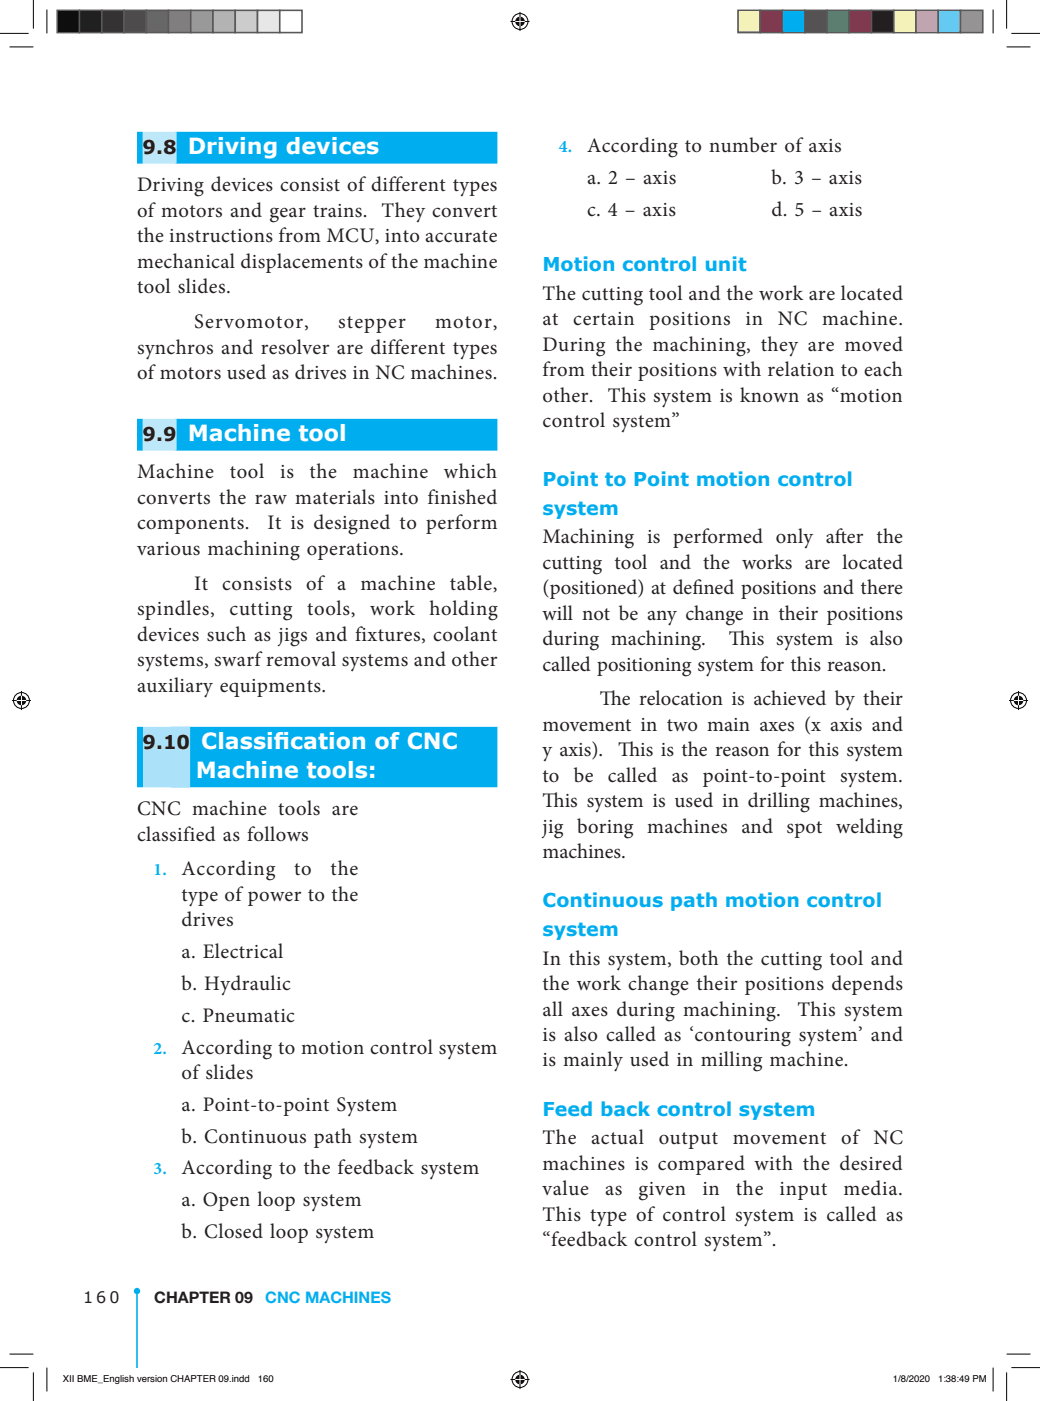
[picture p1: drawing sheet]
<svg xmlns="http://www.w3.org/2000/svg" width="231mm" height="311mm" viewBox="0 0 231 311" stroke-linecap="round" stroke-linejoin="round" font-family="sans-serif">
<defs><g id="words">
<g font-size="4.9" fill="#fff">
<text x="41.7" y="34.2">Driving devices</text>
<text x="41.7" y="97.9">Machine tool</text>
<text x="44.7" y="166.2">Classif</text>
<text x="60.8" y="166.2">ication of CNC</text>
<text x="43.4" y="172.5">Machine tools:</text>
</g>
<g font-size="4.6" fill="#231f20">
<text x="130.3" y="33.7">According to number of axis</text>
<text x="130.3" y="40.8">a. 2 – axis</text>
<text x="171.2" y="40.8">b. 3 – axis</text>
<text x="30.4" y="42.5">Driving devices consist of different types</text>
<text x="130.3" y="47.9">c. 4 – axis</text>
<text x="171.2" y="47.9">d. 5 – axis</text>
<text x="30.4" y="48.1">of motors and gear trains. They convert</text>
<text x="30.4" y="53.8">the instructions from MCU, into accurate</text>
<text x="30.4" y="59.4">mechanical displacements of the machine</text>
<text x="30.4" y="65.1">tool slides.</text>
<text x="120.4" y="66.6">The cutting tool and the work are located</text>
<text x="43.1" y="72.8">Servomotor,</text>
<text x="75" y="72.8">stepper</text>
<text x="96.5" y="72.8">motor,</text>
<text x="120.4" y="72.2">at</text>
<text x="120.4" y="77.8">During the machining, they are moved</text>
<text x="127.2" y="72.2">certain</text>
<text x="144.2" y="72.2">positions</text>
<text x="165.5" y="72.2">in</text>
<text x="172.6" y="72.2">NC</text>
<text x="182.5" y="72.2">machine.</text>
<text x="30.4" y="78.5">synchros and resolver are different types</text>
<text x="120.4" y="83.5">from their positions with relation to each</text>
<text x="30.4" y="84.1">of motors used as drives in NC machines.</text>
<text x="120.4" y="89.1">other. This system is known as “motion</text>
<text x="120.4" y="94.8">control system”</text>
<text x="30.4" y="106.2">Machine</text>
<text x="51" y="106.2">tool</text>
<text x="62.2" y="106.2">is</text>
<text x="68.7" y="106.2">the</text>
<text x="78.3" y="106.2">machine</text>
<text x="98.5" y="106.2">which</text>
<text x="30.4" y="111.8">converts the raw materials into finished</text>
<text x="30.4" y="117.4">components.</text>
<text x="59.4" y="117.4">It is designed to perform</text>
<text x="30.4" y="123.1">various machining operations.</text>
<text x="120.4" y="120.5">Machining is performed only af</text>
<text x="185.3" y="120.5">ter the</text>
<text x="43.1" y="130.8">It consists of a machine table,</text>
<text x="120.4" y="126.2">cutting tool and the works are located</text>
<text x="120.4" y="131.8">(positioned) at def</text>
<text x="153.7" y="131.8">ined positions and there</text>
<text x="30.4" y="136.5">spindles,</text>
<text x="51" y="136.5">cutting</text>
<text x="68.2" y="136.5">tools,</text>
<text x="82.1" y="136.5">work holding</text>
<text x="120.4" y="137.5">will not be any change in their positions</text>
<text x="30.4" y="142.1">devices such as jigs and fixtures, coolant</text>
<text x="120.4" y="143.1">during machining.</text>
<text x="161.8" y="143.1">T</text>
<text x="161.8" y="143.1">his system is also</text>
<text x="30.4" y="147.8">systems, swarf removal systems and other</text>
<text x="120.4" y="148.8">called positioning system for this reason.</text>
<text x="30.4" y="153.4">auxiliary equipments.</text>
<text x="133.1" y="156.5">T</text>
<text x="133.1" y="156.5">he relocation is achieved by their</text>
<text x="120.4" y="162.2">movement in two main axes (x axis and</text>
<text x="120.4" y="167.8">y axis).</text>
<text x="137.2" y="167.8">T</text>
<text x="137.2" y="167.8">his is the reason for this system</text>
<text x="120.4" y="173.4">to be called as point-to-point system.</text>
<text x="120.4" y="179.1">T</text>
<text x="120.4" y="179.1">his system is used in drilling machines,</text>
<text x="30.4" y="180.8">CNC machine tools are</text>
<text x="120.4" y="184.7">jig boring machines and spot welding</text>
<text x="30.4" y="186.5">classified as follows</text>
<text x="120.4" y="190.4">machines.</text>
<text x="40.3" y="194.2">According</text>
<text x="65.3" y="194.2">to</text>
<text x="73.4" y="194.2">the</text>
<text x="40.3" y="199.9">type of power to the</text>
<text x="40.3" y="205.5">drives</text>
<text x="40.3" y="212.6">a. Electrical</text>
<text x="120.4" y="214">In this system, both the cutting tool and</text>
<text x="40.3" y="219.6">b. Hydraulic</text>
<text x="120.4" y="219.7">the work change their positions depends</text>
<text x="40.3" y="226.7">c. Pneumatic</text>
<text x="120.4" y="225.3">all axes during machining.</text>
<text x="177" y="225.3">This system</text>
<text x="40.3" y="233.7">According to motion control system</text>
<text x="120.4" y="230.9">is also called as ‘contouring system’ and</text>
<text x="40.3" y="239.4">of slides</text>
<text x="120.4" y="236.6">is mainly used in milling machine.</text>
<text x="40.3" y="246.4">a. Point-to-point System</text>
<text x="40.3" y="253.5">b. Continuous path system</text>
<text x="120.4" y="253.9">The</text>
<text x="131.2" y="253.9">actual</text>
<text x="146.2" y="253.9">output</text>
<text x="162.6" y="253.9">movement</text>
<text x="186.7" y="253.9">of NC</text>
<text x="40.3" y="260.6">According to the feedback system</text>
<text x="120.4" y="259.5">machines is compared with the desired</text>
<text x="40.3" y="267.6">a. Open loop system</text>
<text x="120.4" y="265.2">value</text>
<text x="134.3" y="265.2">as</text>
<text x="141.7" y="265.2">given</text>
<text x="155.9" y="265.2">in</text>
<text x="163.3" y="265.2">the</text>
<text x="173" y="265.2">input</text>
<text x="187.2" y="265.2">media.</text>
<text x="40.3" y="274.7">b. Closed loop system</text>
<text x="120.4" y="270.8">This type of control system is called as</text>
<text x="120.4" y="276.5">“feedback control system”.</text>
</g>
<g font-size="4.2" fill="#231f20">
<text x="31.6" y="34.2">9.8</text>
<text x="31.6" y="97.9">9.9</text>
<text x="31.6" y="166.2">9.10</text>
</g>
<g font-size="4.2" fill="#00aeef">
<text x="120.4" y="60.2">Motion control unit</text>
<text x="120.4" y="107.8">Point to Point motion control</text>
<text x="120.4" y="114.2">system</text>
<text x="120.4" y="201.3">Continuous path motion control</text>
<text x="120.4" y="207.7">system</text>
<text x="120.4" y="247.5">Feed back control system</text>
</g>
<g font-size="3.9" fill="#00b3ef">
<text x="124" y="33.7">4.</text>
<text x="34" y="194.2">1.</text>
<text x="34" y="233.7">2.</text>
<text x="34" y="260.6">3.</text>
</g>
<g font-size="3.5" fill="#231f20">
<text x="18.4" y="289.2">1 6 0</text>
<text x="34.2" y="289">CHAPTER 09</text>
</g>
<text font-size="3.5" fill="#00aeef" x="58.9" y="289">CNC MACHINES</text>
<g font-size="2.1">
<text x="13.9" y="306.6">XII BME_English version CHAPTER 09.indd</text>
<text x="57.2" y="306.6">160</text>
<text x="198.2" y="306.6">1/8/2020</text>
<text x="208.2" y="306.6">1:38:49 PM</text>
</g>
</g></defs>
<path d="M30.4 286.4v17.1" fill="none" stroke="#00aeef" stroke-width=".35"/>
<circle cx="30.4" cy="286.4" r=".71" fill="#00aeef"/>
<path d="M30.4 32.8h1.3M38.9 32.8h71.5M30.4 96.5h1.3M38.9 96.5h71.5" fill="none" stroke="#00aeef" stroke-width="7.1" stroke-linecap="butt"/>
<path d="M31.6 32.8h7.6M31.6 96.5h7.6" fill="none" stroke="#bce6fa" stroke-width="7.1" stroke-linecap="butt"/>
<path d="M30.4 168h1.3M37.9 168h72.5" fill="none" stroke="#00aeef" stroke-width="13.4" stroke-linecap="butt"/>
<path d="M31.6 168h10.6" fill="none" stroke="#aae0f9" stroke-width="13.4" stroke-linecap="butt"/>
<g fill="none" stroke="#fff" stroke-width=".44">
<path d="M7.4 0v6.3M223.4 0v6.3M0 7.4h6.3M2.1 10.4h5.3M10.4 2.1v5.3M113.3 4.8h4.2M115.4 2.6v4.3M220.4 2.1v5.3M223.4 10.4h5.3M224.5 7.4h6.3M2.6 155.4h4.3M4.8 153.3v4.2"/>
<path d="M223.9 155.4h4.3M226.1 153.3v4.2M0 303.4h6.3M2.1 300.4h5.3M7.4 304.5v6.3M10.4 303.4v5.3M113.3 306.1h4.2M115.4 303.9v4.3M220.4 303.4v5.3M223.4 300.4h5.3M223.4 304.5v6.3M224.5 303.4h6.3"/>
<circle cx="115.4" cy="4.8" r="1.76"/>
<circle cx="115.4" cy="4.8" r="1.06"/>
<circle cx="4.8" cy="155.4" r="1.76"/>
<circle cx="4.8" cy="155.4" r="1.06"/>
<circle cx="226.1" cy="155.4" r="1.76"/>
<circle cx="226.1" cy="155.4" r="1.06"/>
<circle cx="115.4" cy="306.1" r="1.76"/>
<circle cx="115.4" cy="306.1" r="1.06"/>
</g>
<g fill="none" stroke="#000" stroke-width=".22">
<path d="M7.4 0v6.3M223.4 0v6.3M0 7.4h6.3M2.1 10.4h5.3M10.4 2.1v5.3M113.3 4.8h4.2M115.4 2.6v4.3M220.4 2.1v5.3M223.4 10.4h5.3M224.5 7.4h6.3M2.6 155.4h4.3M4.8 153.3v4.2"/>
<path d="M223.9 155.4h4.3M226.1 153.3v4.2M0 303.4h6.3M2.1 300.4h5.3M7.4 304.5v6.3M10.4 303.4v5.3M113.3 306.1h4.2M115.4 303.9v4.3M220.4 303.4v5.3M223.4 300.4h5.3M223.4 304.5v6.3M224.5 303.4h6.3"/>
<circle cx="115.4" cy="4.8" r="1.76"/>
<circle cx="4.8" cy="155.4" r="1.76"/>
<circle cx="226.1" cy="155.4" r="1.76"/>
<circle cx="115.4" cy="306.1" r="1.76"/>
</g>
<g fill="#000">
<path d="M12.7 2.3h4.9v4.9h-4.9z"/>
<circle cx="115.4" cy="4.8" r="1.06"/>
<circle cx="4.8" cy="155.4" r="1.06"/>
<circle cx="226.1" cy="155.4" r="1.06"/>
<circle cx="115.4" cy="306.1" r="1.06"/>
</g>
<path d="M114.3 4.8h2.2M115.4 3.7v2.1M3.7 155.4h2.1M4.8 154.3v2.2M225 155.4h2.1M226.1 154.3v2.2M114.3 306.1h2.2M115.4 305v2.1" fill="none" stroke="#fff" stroke-width=".22"/>
<path d="M12.7 2.3h4.9v4.9h-4.9z" fill="none" stroke="#595959" stroke-width=".35"/>
<path d="M17.6 2.3h5v4.9h-5z" fill="#1a1a1a"/>
<path d="M17.6 2.3h5v4.9h-5z" fill="none" stroke="#595959" stroke-width=".35"/>
<path d="M22.6 2.3h4.9v4.9h-4.9z" fill="#333"/>
<path d="M22.6 2.3h4.9v4.9h-4.9z" fill="none" stroke="#595959" stroke-width=".35"/>
<path d="M27.5 2.3h5v4.9h-5z" fill="#4d4d4d"/>
<path d="M27.5 2.3h5v4.9h-5z" fill="none" stroke="#595959" stroke-width=".35"/>
<path d="M32.5 2.3h4.9v4.9h-4.9z" fill="#666"/>
<path d="M32.5 2.3h4.9v4.9h-4.9z" fill="none" stroke="#595959" stroke-width=".35"/>
<path d="M37.4 2.3h4.9v4.9h-4.9z" fill="#808080"/>
<path d="M37.4 2.3h4.9v4.9h-4.9z" fill="none" stroke="#595959" stroke-width=".35"/>
<path d="M42.3 2.3h5v4.9h-5z" fill="#999"/>
<path d="M42.3 2.3h5v4.9h-5z" fill="none" stroke="#595959" stroke-width=".35"/>
<path d="M47.3 2.3h4.9v4.9h-4.9z" fill="#b3b3b3"/>
<path d="M47.3 2.3h4.9v4.9h-4.9z" fill="none" stroke="#595959" stroke-width=".35"/>
<path d="M52.2 2.3h5v4.9h-5z" fill="#ccc"/>
<path d="M52.2 2.3h5v4.9h-5z" fill="none" stroke="#595959" stroke-width=".35"/>
<path d="M57.2 2.3h4.9v4.9h-4.9z" fill="#e6e6e6"/>
<path d="M57.2 2.3h4.9v4.9h-4.9z" fill="none" stroke="#595959" stroke-width=".35"/>
<path d="M62.1 2.3h4.9v4.9h-4.9z" fill="#fff"/>
<path d="M62.1 2.3h4.9v4.9h-4.9z" fill="none" stroke="#595959" stroke-width=".35"/>
<path d="M163.8 2.3h4.9v4.9h-4.9z" fill="#fff101"/>
<path d="M163.8 2.3h4.9v4.9h-4.9z" fill="none" stroke="#595959" stroke-width=".35"/>
<path d="M168.7 2.3h5v4.9h-5z" fill="#ed028c"/>
<path d="M168.7 2.3h5v4.9h-5z" fill="none" stroke="#595959" stroke-width=".35"/>
<path d="M173.7 2.3h4.9v4.9h-4.9z" fill="#00aeef"/>
<path d="M173.7 2.3h4.9v4.9h-4.9z" fill="none" stroke="#595959" stroke-width=".35"/>
<path d="M178.6 2.3h4.9v4.9h-4.9z" fill="#2e3092"/>
<path d="M178.6 2.3h4.9v4.9h-4.9z" fill="none" stroke="#595959" stroke-width=".35"/>
<path d="M183.5 2.3h5v4.9h-5z" fill="#00a54f"/>
<path d="M183.5 2.3h5v4.9h-5z" fill="none" stroke="#595959" stroke-width=".35"/>
<path d="M188.5 2.3h4.9v4.9h-4.9z" fill="#ee1d23"/>
<path d="M188.5 2.3h4.9v4.9h-4.9z" fill="none" stroke="#595959" stroke-width=".35"/>
<path d="M193.4 2.3h5v4.9h-5z" fill="#231f20"/>
<path d="M193.4 2.3h5v4.9h-5z" fill="none" stroke="#595959" stroke-width=".35"/>
<path d="M198.4 2.3h4.9v4.9h-4.9z" fill="#fff79a"/>
<path d="M198.4 2.3h4.9v4.9h-4.9z" fill="none" stroke="#595959" stroke-width=".35"/>
<path d="M203.3 2.3h4.9v4.9h-4.9z" fill="#f499c2"/>
<path d="M203.3 2.3h4.9v4.9h-4.9z" fill="none" stroke="#595959" stroke-width=".35"/>
<path d="M208.2 2.3h5v4.9h-5z" fill="#6bcff6"/>
<path d="M208.2 2.3h5v4.9h-5z" fill="none" stroke="#595959" stroke-width=".35"/>
<path d="M213.2 2.3h4.9v4.9h-4.9z" fill="#939598"/>
<path d="M213.2 2.3h4.9v4.9h-4.9z" fill="none" stroke="#595959" stroke-width=".35"/>
<g fill="none" stroke="#fff" stroke-width=".22">
<path d="M14 305.1h.3l.4 .5 .3-.5h.3l-.5 .7 .5 .8h-.3l-.4-.6-.4 .6h-.2l.5-.8zM15.6 305.1h.2v1.5h-.2zM16.1 305.1h.3v1.5h-.3zM17.3 305.1h.6a.37 .37 0 0 1 .5 .2 .37 .37 0 0 1-.2 .5 .43 .43 0 0 1 .2 .5 .43 .43 0 0 1-.5 .3h-.6zM17.5 305.2h.3a.25 .25 0 0 1 .4 .3 .25 .25 0 0 1-.4 .2h-.3zM17.5 305.9h.6l.1 .4-.7 .1zM18.7 305.1h.3l.4 1.2 .4-1.2h.3v1.5h-.2v-1.3l-.4 1.3h-.2l-.4-1.3v1.3h-.2zM20.5 305.1h1.1v.2h-.9v.4h.8v.2h-.8v.5h.9v.2h-1.1zM21.7 306.7l1.2 .1zM23.1 305.1h1.1v.2h-.9v.4h.8v.2h-.8v.5h.9v.2h-1.1zM24.4 305.5h.2v.1a.39 .39 0 0 1 .5-.1 .39 .39 0 0 1 .2 .4v.7h-.2v-.7a.27 .27 0 0 0-.3-.3 .27 .27 0 0 0-.2 .4v.6h-.2zM25.7 305.6l.3-.1 .3 .1 .2-.1v1a.48 .48 0 0 1-.4 .5 .48 .48 0 0 1-.5-.3l.6 .2 .1-.5a.52 .52 0 0 1-.7 0 .52 .52 0 0 1 .1-.8z"/>
<path d="M25.9 305.7a.35 .35 0 0 1 .4 .4 .35 .35 0 0 1-.6 .1zM26.8 305.1h.2v1.5h-.2zM27.2 305.5h.2v1.1h-.2zM27.2 305.1h.2v.2h-.2zM27.8 305.5h.5l.2 .3h-.1a.24 .24 0 0 0-.3-.2 .24 .24 0 0 0-.2 .2v.1a.4 .4 0 0 1 .6 .2 .4 .4 0 0 1-.4 .5l-.3-.1-.1-.3h.1a.28 .28 0 0 0 .3 .3 .28 .28 0 0 0 .3-.3h-.1a.46 .46 0 0 1-.4-.2 .46 .46 0 0 1-.1-.5zM28.8 305.1h.2v.5a.39 .39 0 0 1 .4-.1 .39 .39 0 0 1 .3 .4v.7h-.2v-.8l-.2-.2-.3 .2v.8h-.2zM30.4 305.5h.2l.3 .9 .3-.9h.2l-.4 1.1h-.2zM31.7 305.6a.5 .5 0 0 1 .6-.1 .5 .5 0 0 1 .2 .6h-.8a.31 .31 0 0 0 .3 .4 .31 .31 0 0 0 .3-.3h.2a.55 .55 0 0 1-.8 .3 .55 .55 0 0 1 0-.9zM31.8 305.7l.4-.1 .2 .3h-.7zM32.8 305.5h.2v.2l.3-.2v.2l-.3 .1v.8h-.2zM33.6 305.5h.5l.2 .3h-.2a.24 .24 0 0 0-.2-.2 .24 .24 0 0 0-.2 .2v.1a.4 .4 0 0 1 .6 .2 .4 .4 0 0 1-.4 .5l-.4-.1-.1-.3h.2a.28 .28 0 0 0 .3 .3 .28 .28 0 0 0 .2-.3 .46 .46 0 0 1-.5-.2 .46 .46 0 0 1 0-.5zM34.5 305.5h.2v1.1h-.2z"/>
<path d="M34.5 305.1h.2v.2h-.2zM36.2 305.5h.2v.1a.39 .39 0 0 1 .4-.1 .39 .39 0 0 1 .3 .4v.7h-.2v-.7a.27 .27 0 0 0-.3-.3 .27 .27 0 0 0-.2 .4v.6h-.2zM38.1 305.3a.65 .65 0 0 1 .6-.3 .65 .65 0 0 1 .5 .5h-.2a.51 .51 0 0 0-.7-.2 .51 .51 0 0 0-.2 .7 .45 .45 0 0 0 .5 .4 .45 .45 0 0 0 .4-.4h.2a.72 .72 0 0 1-1 .5 .72 .72 0 0 1-.2-1.1zM39.5 305.1h.2v.6h.8v-.6h.2v1.5h-.2v-.7h-.8v.7h-.2zM41.5 305.1h.2l.6 1.5h-.3l-.1-.5h-.6l-.2 .5h-.2zM41.6 305.3l.2 .7h-.5zM42.5 305.1h.6a.44 .44 0 0 1 .5 .4 .44 .44 0 0 1-.5 .4h-.4v.7h-.2zM42.7 305.2h.4a.27 .27 0 0 1 .3 .3 .27 .27 0 0 1-.3 .3h-.4zM43.7 305.1h1.3v.1h-.5v1.4h-.3v-1.4h-.5zM45.2 305.1h1.1v.2h-.9v.4h.8v.2h-.8v.5h.9v.2h-1.1zM46.6 305.1h.7a.41 .41 0 0 1 .5 .2 .41 .41 0 0 1-.2 .5l.2 .8h-.2l-.1-.6-.3-.1h-.4v.7h-.2zM46.8 305.2h.5a.26 .26 0 0 1 .3 .3 .26 .26 0 0 1-.3 .3h-.5z"/>
<path d="M48.8 305.3a.63 .63 0 0 1 .8 .1 .63 .63 0 0 1 0 .8 .52 .52 0 0 1-.7 .4 .52 .52 0 0 1-.3-.7zM49 305.3a.62 .62 0 0 1 .5 .5 .62 .62 0 0 1-.3 .6 .64 .64 0 0 1-.5-.5 .64 .64 0 0 1 .3-.6zM49.9 305.3a.65 .65 0 0 1 .8 .1 .65 .65 0 0 1 0 .9l-.5 .3-.4-.2v-.2h.2a.29 .29 0 0 0 .3 .3 .29 .29 0 0 0 .3-.4v-.2a.48 .48 0 0 1-.7 .1 .48 .48 0 0 1 0-.7zM51.1 306.4h.2v.2h-.2zM51.6 305.5h.2v1.1h-.2zM51.6 305.1h.2v.2h-.2zM52.1 305.5h.1v.1a.39 .39 0 0 1 .5-.1 .39 .39 0 0 1 .3 .4v.7h-.2v-.7a.27 .27 0 0 0-.4-.3 .27 .27 0 0 0-.1 .4v.6h-.2zM53.3 305.6l.3-.1 .4 .1v-.5h.1v1.5h-.1v-.2a.53 .53 0 0 1-.8 0 .53 .53 0 0 1 .1-.8zM53.5 305.7a.35 .35 0 0 1 .5 .3 .35 .35 0 0 1-.6 .3zM54.5 305.6l.3-.1 .3 .1v-.5h.2v1.5h-.1v-.2a.53 .53 0 0 1-.8 0 .53 .53 0 0 1 .1-.8zM54.6 305.7a.35 .35 0 0 1 .6 .3 .35 .35 0 0 1-.6 .3zM57.4 305.4l.6-.3v1.5h-.2v-1.1h-.4z"/>
<path d="M58.7 305.3l.5-.2 .3 .4-.6-.2-.2 .5a.5 .5 0 0 1 .8 .2 .5 .5 0 0 1-.4 .7 .5 .5 0 0 1-.6-.5zM59.8 305.3a.63 .63 0 0 1 .8 .1 .63 .63 0 0 1 0 .8 .52 .52 0 0 1-.6 .4 .52 .52 0 0 1-.4-.7zM60 305.3a.62 .62 0 0 1 .5 .5 .62 .62 0 0 1-.2 .6 .64 .64 0 0 1-.5-.5 .64 .64 0 0 1 .2-.6zM198.4 305.4l.5-.3v1.5h-.2v-1.1h-.3zM199.8 305.1h.2l-.5 1.5h-.1zM200.2 305.2a.42 .42 0 0 1 .6-.1 .42 .42 0 0 1 0 .7 .46 .46 0 0 1 .1 .7 .46 .46 0 0 1-.7 0 .46 .46 0 0 1 .1-.7l-.2-.3zM201.6 305.1h.2l-.5 1.5h-.2zM202 305.2a.51 .51 0 0 1 .8 .2 .51 .51 0 0 1-.5 .7l-.3 .3h.8v.2h-1l.2-.5a.52 .52 0 0 0 .5-.2 .52 .52 0 0 0-.1-.6h-.2l-.2 .3h-.2zM203.1 305.3a.63 .63 0 0 1 .8 .1 .63 .63 0 0 1 0 .8 .52 .52 0 0 1-.6 .4 .52 .52 0 0 1-.3-.7zM203.3 305.3a.62 .62 0 0 1 .5 .5 .62 .62 0 0 1-.2 .6 .64 .64 0 0 1-.5-.5 .64 .64 0 0 1 .2-.6zM204.3 305.2a.51 .51 0 0 1 .8 .2 .51 .51 0 0 1-.5 .7l-.3 .3h.9v.2h-1.1l.2-.5a.52 .52 0 0 0 .5-.2 .52 .52 0 0 0 0-.6h-.3l-.1 .3h-.2zM205.5 305.3a.63 .63 0 0 1 .8 .1 .63 .63 0 0 1 0 .8 .52 .52 0 0 1-.7 .4 .52 .52 0 0 1-.3-.7z"/>
<path d="M205.7 305.3a.62 .62 0 0 1 .5 .5 .62 .62 0 0 1-.3 .6 .64 .64 0 0 1-.4-.5 .64 .64 0 0 1 .2-.6zM208.4 305.4l.5-.3v1.5h-.2v-1.1h-.3zM209.6 305.5h.2v.2h-.2zM209.6 306.4h.2v.2h-.2zM210.2 305.2a.43 .43 0 0 1 .6 0 .43 .43 0 0 1 0 .6 .5 .5 0 0 1-.1 .9 .5 .5 0 0 1-.7-.6h.2a.3 .3 0 0 0 .4 .3 .3 .3 0 0 0 0-.5h-.2l.1-.2a.24 .24 0 0 0 .3-.2 .24 .24 0 0 0-.3-.2l-.5 .3zM211.4 305.2a.42 .42 0 0 1 .6-.1 .42 .42 0 0 1 0 .7 .46 .46 0 0 1 .1 .7 .46 .46 0 0 1-.7 0 .46 .46 0 0 1 .1-.7l-.3-.3zM212.5 305.5h.3v.2h-.3zM212.5 306.4h.3v.2h-.3zM213.6 305.4v.7h-.5zM213.6 305.1h.2v1h.2v.1h-.2v.4h-.2v-.4h-.7zM214.3 305.3a.65 .65 0 0 1 .8 .1 .65 .65 0 0 1 0 .9l-.5 .3-.4-.2v-.2h.2a.29 .29 0 0 0 .3 .3 .29 .29 0 0 0 .2-.4l.1-.2a.48 .48 0 0 1-.7 .1 .48 .48 0 0 1 0-.7zM216 305.1h.7a.44 .44 0 0 1 .4 .4 .44 .44 0 0 1-.4 .4h-.5v.7h-.2z"/>
<path d="M216.2 305.2h.4a.27 .27 0 0 1 .3 .3 .27 .27 0 0 1-.3 .3h-.4zM217.4 305.1h.3l.4 1.2 .5-1.2h.3v1.5h-.2v-1.3l-.5 1.3h-.2l-.4-1.3v1.3h-.2z"/>
<circle cx="35.4" cy="306" r=".56"/>
<circle cx="35.5" cy="306.1" r=".39"/>
<circle cx="50.3" cy="305.6" r=".32"/>
<circle cx="59" cy="306.1" r=".32"/>
<circle cx="200.5" cy="305.5" r=".25"/>
<circle cx="200.5" cy="306.2" r=".3"/>
<circle cx="211.7" cy="305.5" r=".25"/>
<circle cx="211.7" cy="306.2" r=".3"/>
<circle cx="214.7" cy="305.6" r=".32"/>
</g>
<use href="#words"/>
</svg>
